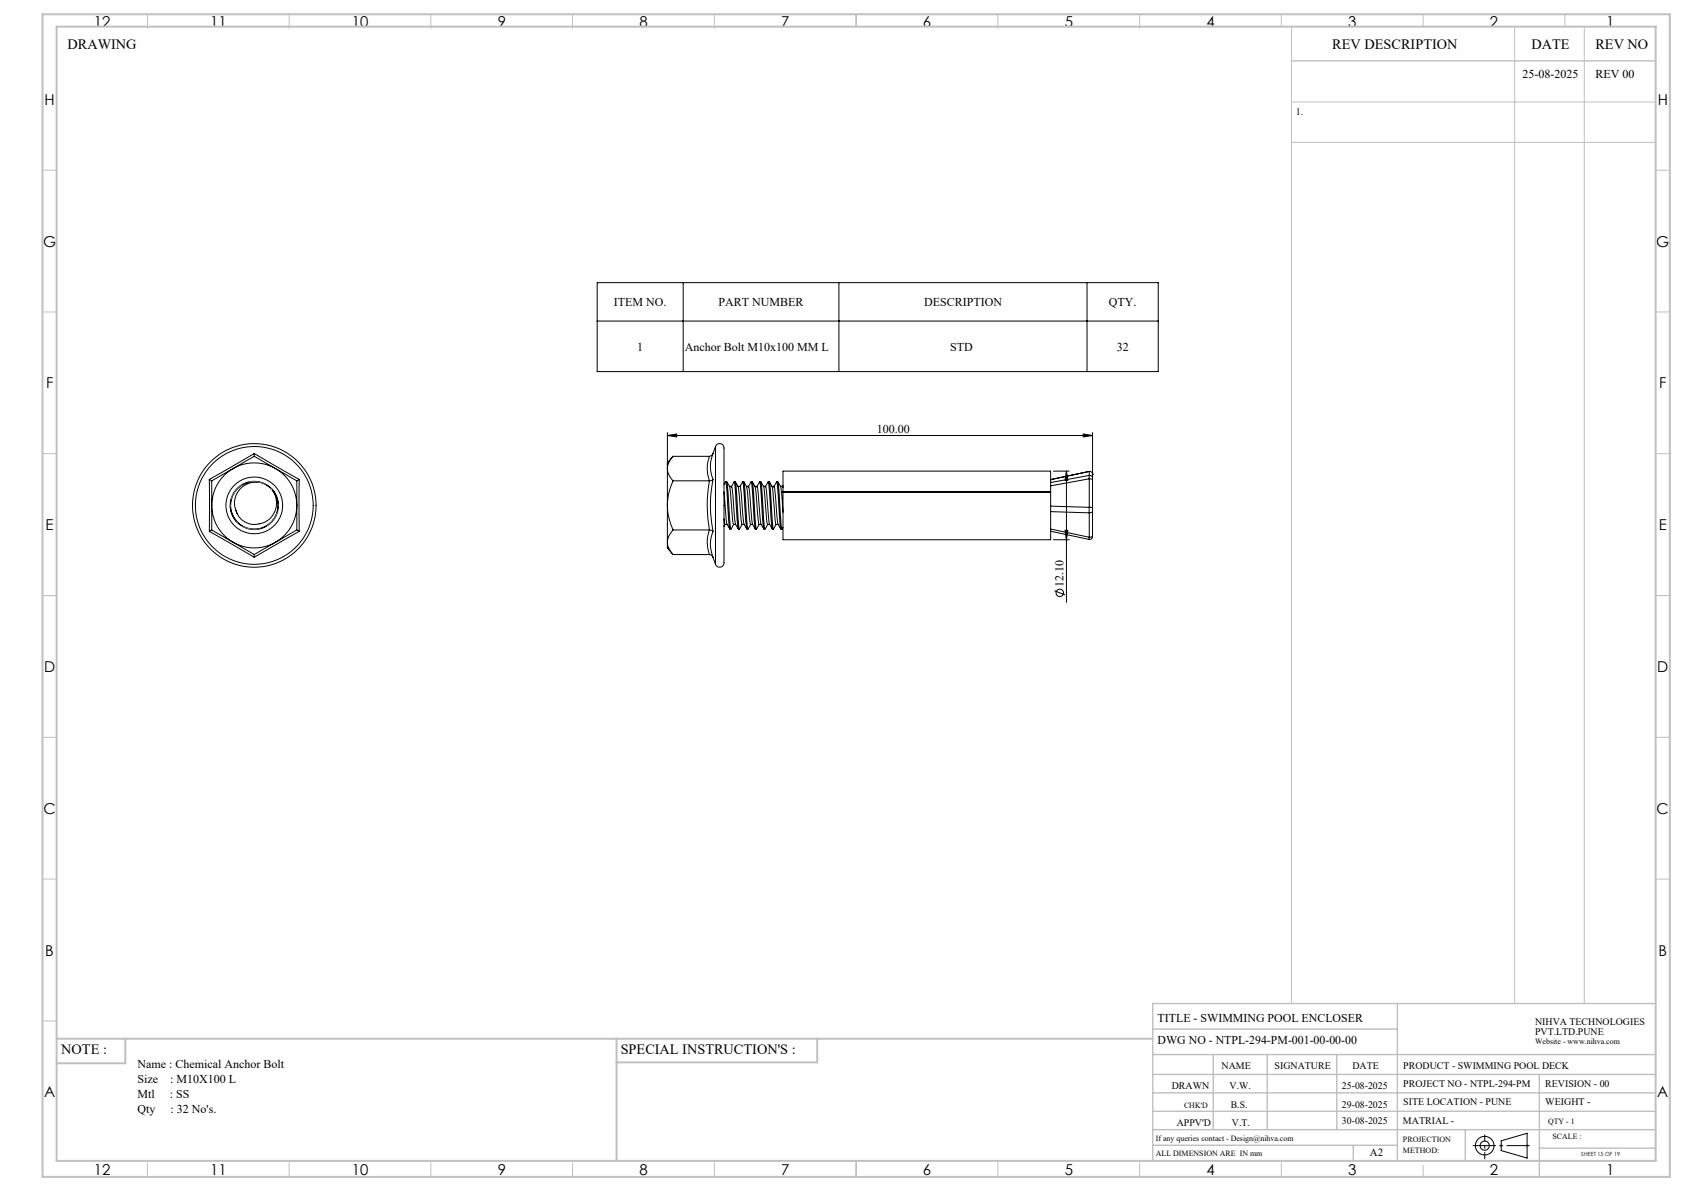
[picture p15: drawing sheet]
<svg xmlns="http://www.w3.org/2000/svg" width="594mm" height="420mm" viewBox="0 0 594 420" stroke-linecap="round" stroke-linejoin="round" font-family="sans-serif">
<defs><g id="words">
<g font-size="5.3">
<text x="33.1" y="9.5">12</text>
<text x="74.1" y="9.5">11</text>
<text x="124.1" y="9.5">10</text>
<text x="175.6" y="9.5">9</text>
<text x="225.6" y="9.5">8</text>
<text x="275.6" y="9.5">7</text>
<text x="325.6" y="9.5">6</text>
<text x="375.6" y="9.5">5</text>
<text x="425.6" y="9.5">4</text>
<text x="475.6" y="9.5">3</text>
<text x="525.6" y="9.5">2</text>
<text x="566.6" y="9.5">1</text>
<text x="15.7" y="37">H</text>
<text x="584.7" y="37">H</text>
<text x="15.2" y="87">G</text>
<text x="584.2" y="87">G</text>
<text x="16.2" y="137">F</text>
<text x="585.2" y="137">F</text>
<text x="16.1" y="187">E</text>
<text x="585.1" y="187">E</text>
<text x="15.5" y="237">D</text>
<text x="584.5" y="237">D</text>
<text x="15.4" y="287">C</text>
<text x="584.4" y="287">C</text>
<text x="16" y="337">B</text>
<text x="585" y="337">B</text>
<text x="15.5" y="387">A</text>
<text x="584.5" y="387">A</text>
<text x="33.1" y="414.5">12</text>
<text x="74.1" y="414.5">11</text>
<text x="124.1" y="414.5">10</text>
<text x="175.6" y="414.5">9</text>
<text x="225.6" y="414.5">8</text>
<text x="275.6" y="414.5">7</text>
<text x="325.6" y="414.5">6</text>
<text x="375.6" y="414.5">5</text>
<text x="425.6" y="414.5">4</text>
<text x="475.6" y="414.5">3</text>
<text x="525.6" y="414.5">2</text>
<text x="566.6" y="414.5">1</text>
</g>
<g font-size="5">
<text x="23.8" y="17.2">DRAWING</text>
<text x="470" y="17.4">REV DESCRIPTION</text>
<text x="540.2" y="17.4">DATE</text>
<text x="562.8" y="17.4">REV NO</text>
<text x="21.6" y="371.8">NOTE :</text>
<text x="218.9" y="371.8">SPECIAL INSTRUCTION'S :</text>
</g>
<g font-size="4.2">
<text x="537.1" y="27.6">25-08-2025</text>
<text x="562.8" y="27.6">REV 00</text>
<text x="216.5" y="107.9">ITEM NO.</text>
<text x="253.5" y="107.9">PART NUMBER</text>
<text x="325.9" y="107.9">DESCRIPTION</text>
<text x="391.1" y="107.9">QTY.</text>
<text x="224.8" y="123.6">1</text>
<text x="241.5" y="123.6">Anchor Bolt M10x100 MM L</text>
<text x="335.2" y="123.6">STD</text>
<text x="393.9" y="123.6">32</text>
<text x="309.3" y="152.5">100.00</text>
<text x="375.2" y="206.9" transform="rotate(-90 375.2 206.9)">12.10</text>
<text x="408.3" y="360.3">TITLE - SWIMMING POOL ENCLOSER</text>
<text x="408.3" y="368.2">DWG NO - NTPL-294-PM-001-00-00-00</text>
<text x="48.5" y="376.7">Name : Chemical Anchor Bolt</text>
<text x="48.5" y="381.9">Size</text>
<text x="60" y="381.9">: M10X100 L</text>
<text x="48.5" y="387.2">Mtl</text>
<text x="59.9" y="387.2">: SS</text>
<text x="48.5" y="392.4">Qty</text>
<text x="60.2" y="392.4">: 32 No's.</text>
</g>
<text font-size="3.9" x="483.2" y="407.7">A2</text>
<g font-size="3.5">
<text x="457" y="40.6">1.</text>
<text x="541.5" y="361.3">NIHVA TECHNOLOGIES</text>
<text x="541.5" y="364.9">PVT.LTD.PUNE</text>
<text x="430.9" y="377">NAME</text>
<text x="449.6" y="377">SIGNATURE</text>
<text x="477" y="377">DATE</text>
<text x="495" y="377">PRODUCT - SWIMMING POOL DECK</text>
<text x="495" y="383.3">PROJECT NO - NTPL-294-PM</text>
<text x="545.1" y="383.3">REVISION - 00</text>
<text x="413.3" y="384.1">DRAWN</text>
<text x="433.7" y="384.1">V.W.</text>
<text x="473.4" y="384.1">25-08-2025</text>
<text x="495" y="389.8">SITE LOCATION - PUNE</text>
<text x="545.1" y="389.8">WEIGHT -</text>
<text x="434.1" y="390.6">B.S.</text>
<text x="473.4" y="390.6">29-08-2025</text>
<text x="415.1" y="396.9">APPV'D</text>
<text x="434.6" y="396.9">V.T.</text>
<text x="473.4" y="396.5">30-08-2025</text>
<text x="494.8" y="396.5">MATRIAL -</text>
</g>
<g font-size="2.8">
<text x="541.5" y="368.3">Website - www.nihva.com</text>
<text x="417.6" y="390.6">CHK'D</text>
<text x="546.1" y="396.5">QTY - 1</text>
<text x="547.6" y="401.7">SCALE :</text>
<text x="407.7" y="402.2">If any queries contact - Design@nihva.com</text>
<text x="407.7" y="407.7">ALL DIMENSION ARE IN mm</text>
<text x="494.8" y="402.7">PROJECTION</text>
<text x="494.8" y="406.5">METHOD:</text>
</g>
<text font-size="2" x="557.8" y="407.8">SHEET 15 OF 19</text>
</g></defs>
<g fill="none" stroke="#000" stroke-width=".35">
<path d="M210.6 99.7h198v31.3h-198zM241 99.7v31.3M295.9 99.7v31.3M383.4 99.7v31.3M210.6 113.2h198M89.7 159.9l-15.9 9.2M89.7 159.9v1M89.7 159.9l15.9 9.2M235.4 153.6l3.3-.5v1zM235.4 152.6v11.6M235.4 153.6h150M251.5 159.9l-.4 1.2a11.4 11.4 0 0 0 .4 8"/>
<path d="M251.5 159.9l-.5 .7-.8 .3M252.4 157.5a1.66 1.66 0 0 1 2.2-.8 1.66 1.66 0 0 1 .8 2.2v38.7a1.66 1.66 0 0 1-.8 2.2 1.66 1.66 0 0 1-2.2-.8M252.4 157.5v41.5M252.4 157.5l-.9 2.4M382.1 153.1l3.3 .5-3.3 .5zM385.4 152.6v16M73.8 169.1l.9 .5M73.8 169.1v18.3M74.7 178.2v8.7M74.7 178.2a15 15 0 0 0 7.5 13M74.7 169.6v8.6M81.2 178.4l.9 3.5 1.5 2.2"/>
<path d="M82.2 165.3l-7.5 4.3M82.2 165.3a14.9 14.9 0 0 0-7.5 12.9M82.2 165.3a15 15 0 0 1 15 0M83.2 179.9l.5 1.3M89.7 160.9l-7.5 4.4M89.7 160.9l7.5 4.4M90.6 170a8.3 8.3 0 0 0-9.1 9.5 8.3 8.3 0 0 0 11.5 6.4 8.3 8.3 0 0 0 3.3-12.8M95.8 172.3l1.6 2.7 .8 3.1M97.2 165.3a14.9 14.9 0 0 1 7.5 12.9M97.2 165.3l7.5 4.3M104.7 178.2a15 15 0 0 1-7.5 13M104.7 178.2v8.7"/>
<path d="M104.7 169.6v8.6M105.6 169.1l-.9 .5M105.6 169.1v18.3M235.4 178.2a20.1 20.1 0 0 0 2 8.7M235.4 165.3a6.4 6.4 0 0 0 2 4.3M235.4 178.2v13M235.4 165.3v12.9M237.4 169.6l-.6 1.5a18.7 18.7 0 0 0-1.4 7.1M237.4 160.9a6.7 6.7 0 0 0-2 4.4M237.4 160.9l-2 2.3v2.1M237.4 169.6h12.8M237.4 160.9h12.8"/>
<path d="M250.2 169.6a48 48 0 0 0 0 17.3M250.2 160.9a12.3 12.3 0 0 0 0 8.7M251.5 169.1l-.4 2.4a44.9 44.9 0 0 0 .4 15.9M251.5 169.1l-1.3 .5M255.4 170.9l.5-1 1.5 16.6-.9-1.6M255.4 173.5l1.1 11.4M255.9 169.9h.4M257.3 171.6l1.2 12.5 .3 .8h.7M257.9 171.7l.1-.2 .3 1.2 1.2 12.2M257.9 171.7l1-1.8 .3 1.1 1.2 15.5-.9-1.6M258 171.5h-.7l-.9-1.6 1.1 15.2 .3 1.5h-.3M258.9 169.9h.4"/>
<path d="M260.3 171.5h.7M261.9 169.9l.3 1.1 1.2 15.5a10.8 10.8 0 0 1-1.5-6.7l-.5-5.9-.4-2.4zM261.9 169.9h.4M262.3 169.9l1.5 16.7h-.3M262.4 169.9a9.8 9.8 0 0 1 1.5 6.3l.7 8.4 .2 .3h.7M263.3 171.5h.7M263.9 171.7l.1-.2 .3 1.3 1.2 12.1M263.9 171.7l1-1.8 .3 1.1 1.2 15.5-.9-1.6M264.9 169.9h.4M265.3 169.9h.1M265.4 169.9l.9 1.6M265.4 169.9l1.2 15.5 .2 1.2h-.3"/>
<path d="M266.3 171.5l1.3 12.9 .1 .5h.8M266.3 171.5h.7M266.9 171.7l.2-.2 .2 1.1 1.2 12.3M266.9 171.7l1-1.8 .3 1.1 1.2 15.5-.9-1.6M268 169.9h.3M269.3 171.5h.8l.1 .4 .7 8.6a9.7 9.7 0 0 0 1.5 6l-1.2-15.5-.3-1.1-1 1.8M271 169.9h.3M272.3 171.6l1.2 12.5 .3 .8h.7M272.9 171.7l.1-.2 .3 1.2 1.2 12.2M272.9 171.7l1-1.8 .3 1.1 1.2 15.5-.9-1.6M273 171.5h-.7l-.9-1.6 1.1 14.3 .3 2.4h-.3M274 169.9h.3"/>
<path d="M275.3 171.5h.7M276 171.5l.2 .5M276.2 173.4v-7.3h94.4v7.3M276.2 173.6v16.7h94.4v-16.7M276.2 171.2l-.2 .3M276.2 173.4h94.4M276.2 173.6h94.4M276.2 173.4v.2M370.6 169.1h.1M370.6 173.4v.2M370.6 178.5l13.6 .4M371.6 166.1h5.6"/>
<path d="M376.2 166.1l.5 3.3h-1zM376.2 166.1v46.3M384.2 166.2h.1M384.2 178.9v2M384.2 178.9h.6l.6 .4M384.2 168.9l1.2 .3M384.2 167.7v1.2M384.2 167.7a.98 .98 0 0 1 1.2 .9M384.2 166.2a.98 .98 0 0 1 1.2 1M384.2 166.2l-13.6 2.9M384.2 166.2v1.5M384.2 168.9v10"/>
<path d="M384.2 168.9l-13.6 2.4M384.2 167.7l-13.6 2.5M385.3 166.8l.1 .4M385.4 179.3v1M385.4 168.6v.6M385.4 167.2h.1M385.4 169.2v10.1M73.8 187.4l15.9 9.1M74.7 186.9l7.5 4.3M74.7 186.9l-.9 .5M82.2 191.2l7.5 4.4M82.2 191.2a15 15 0 0 0 15 0"/>
<path d="M89.7 195.6v.9M97.2 191.2l-7.5 4.4M104.7 186.9l-7.5 4.3M104.7 186.9l.9 .5M105.6 187.4l-15.9 9.1M235.4 191.2v2l2 2.4M235.4 191.2a6.5 6.5 0 0 0 2 4.4M235.4 184.9h.1M237.4 186.9a6.7 6.7 0 0 0-2 4.3M237.4 186.9h12.8M237.4 195.6h12.8M250.2 186.9l1.3 .5"/>
<path d="M250.2 186.9a12.4 12.4 0 0 0 0 8.7M250.2 195.6l.8 .2 .5 .7M251.5 187.4l-.4 1.1a11.6 11.6 0 0 0 .4 8M251.5 196.5l.9 2.5M255.4 183l.3 1.9h.8M255.8 184.9l-.4 .7M258.8 184.9l-.9 1.6M261.8 184.9l-.9 1.6M262.5 184.9h-.7l-.2-.5-.8-8.7a9.5 9.5 0 0 0-1.4-5.8l1.4 16.7h-.3M264.8 184.9l-.9 1.6M267.8 184.9l-.9 1.6M270.8 184.9l-.9 1.6"/>
<path d="M271.5 184.9h-.8l-.2-.6-.7-8.9a8.6 8.6 0 0 0-1.4-5.5l1 13.5 .4 3.2h-.3M273.8 184.9l-.9 1.6M276.2 180.6l-.4-5a9.4 9.4 0 0 0-1.4-5.7l1.1 15.1 .3 1.6h-.4M276.2 186l-.3 .5M370.6 187.3l13.6 2.9M370.6 180.4l13.6 .5M370.6 186.6l13.6 2.9M371.6 190.3h5.6M375.7 187h1l-.5 3.3zM384.2 189.5v.7M384.2 180.9v8.6M385.4 188.9v.2a1.04 1.04 0 0 1-1.2 1.1"/>
<path d="M385.4 180.3l-.4 .4-.8 .2M385.4 188.9l-.2 .3-1 .3M385.4 180.3v8.6M371.9 208.3l3.8 1.5M529.5 402.3l9.2-2.7v8.8l-9.2-2.7z"/>
<circle cx="89.7" cy="178.2" r="21.8"/>
<circle cx="89.7" cy="178.2" r="8.5"/>
<circle cx="89.7" cy="178.2" r="10"/>
<circle cx="89.7" cy="178.2" r="20.8"/>
<circle cx="90.2" cy="177.5" r="7.5"/>
<circle cx="373.8" cy="209.1" r="1.32"/>
<circle cx="523.7" cy="404" r="1.62"/>
<circle cx="523.7" cy="404" r="3.3"/>
</g>
<path d="M81.2 178.1l.2 .6M85.3 170.9l-2.3 2.2-1.5 2.8M90.5 169.9l-2.9 .1M90.8 169.9l3 .9M95.6 172.1l.3 .6M98 177.7l.2 .6M83.4 183.8l.3 .5M85.6 185.7l3 .9 3.2-.1M97.9 180.6l-1.6 2.7-2.2 2.2" fill="none" stroke="#0080c0" stroke-width=".35"/>
<g fill="none" stroke="#c0c0c0" stroke-width=".35">
<path d="M52 5v5M102 5v5M152 5v5M202 5v5M252 5v5M302 5v4.4M352 5v5M402 5v5M452 5v4.4M455.5 9.4v344.5M502 5v4.4M534.3 9.4v344.5"/>
<path d="M552 5v4.4M558.8 9.4v344.5M455.5 36h128.5M455.5 50.2h128.5M15 60h5M584 60h5M15 110h5M584 110h5M15 160h5M584 160h5M15 210h5M584 210h5"/>
<path d="M15 260h5M584 260h5M15 310h5M584 310h5M15 360h5M52 410v5M102 410v5M152 410v5M202 410v5M252 410v5M302 409.4v5.6M352 409.4v5.6"/>
<path d="M402 410v5M452 410v5M502 410.9v4.1M529 404h1M529.2 403.7l.7 .7M529.5 403.5v1M529.9 403.7l-.7 .7M538.1 404h1.1M538.3 403.7l.7 .7M538.7 403.5v1M539 403.7l-.7 .7"/>
</g>
<path d="M519.5 404h20.1" fill="none" stroke="#000" stroke-width=".35" stroke-dasharray="15.2 1.3 1.3 1.3" stroke-dashoffset="7.1" stroke-linecap="butt"/>
<path d="M523.7 408.8v-8.7" fill="none" stroke="#000" stroke-width=".35" stroke-dasharray="15.2 1.3 1.3 1.3" stroke-dashoffset="12.8" stroke-linecap="butt"/>
<g fill="none" stroke="#c0c0c0" stroke-width=".5">
<path d="M455.5 21.5h128.5M492.9 353.9v55.5M584 353.9h-177.4v55.5M406.6 371.9h177.4M406.6 378.9h177.4M406.6 362.9h86.3M428 371.9v26.5M447 371.9v26.5M471.5 371.9v26.5M543 378.9v36.1M406.6 391.9h177.4M406.6 385.4h177.4"/>
<path d="M406.6 398.4h177.4M516.9 398.4v11M406.6 403.9h86.3M477.3 403.9v5.5M543 404.9h41"/>
</g>
<path d="M15 5h574v410h-574zM20 9.4h564v400h-564zM20 366.3h386.6M44.2 366.3v8.6h-24.2M217.5 366.3v43.1M288.3 366.3v8.3h-70.8" fill="none" stroke="#c0c0c0" stroke-width=".7"/>
<g fill="#000">
<path d="M235.4 153.6l3.3-.5v1zM382.1 153.1l3.3 .5-3.3 .5z"/>
<path d="M376.2 166.1l.5 3.3h-1zM375.7 187h1l-.5 3.3z"/>
</g>
<use href="#words"/>
</svg>
